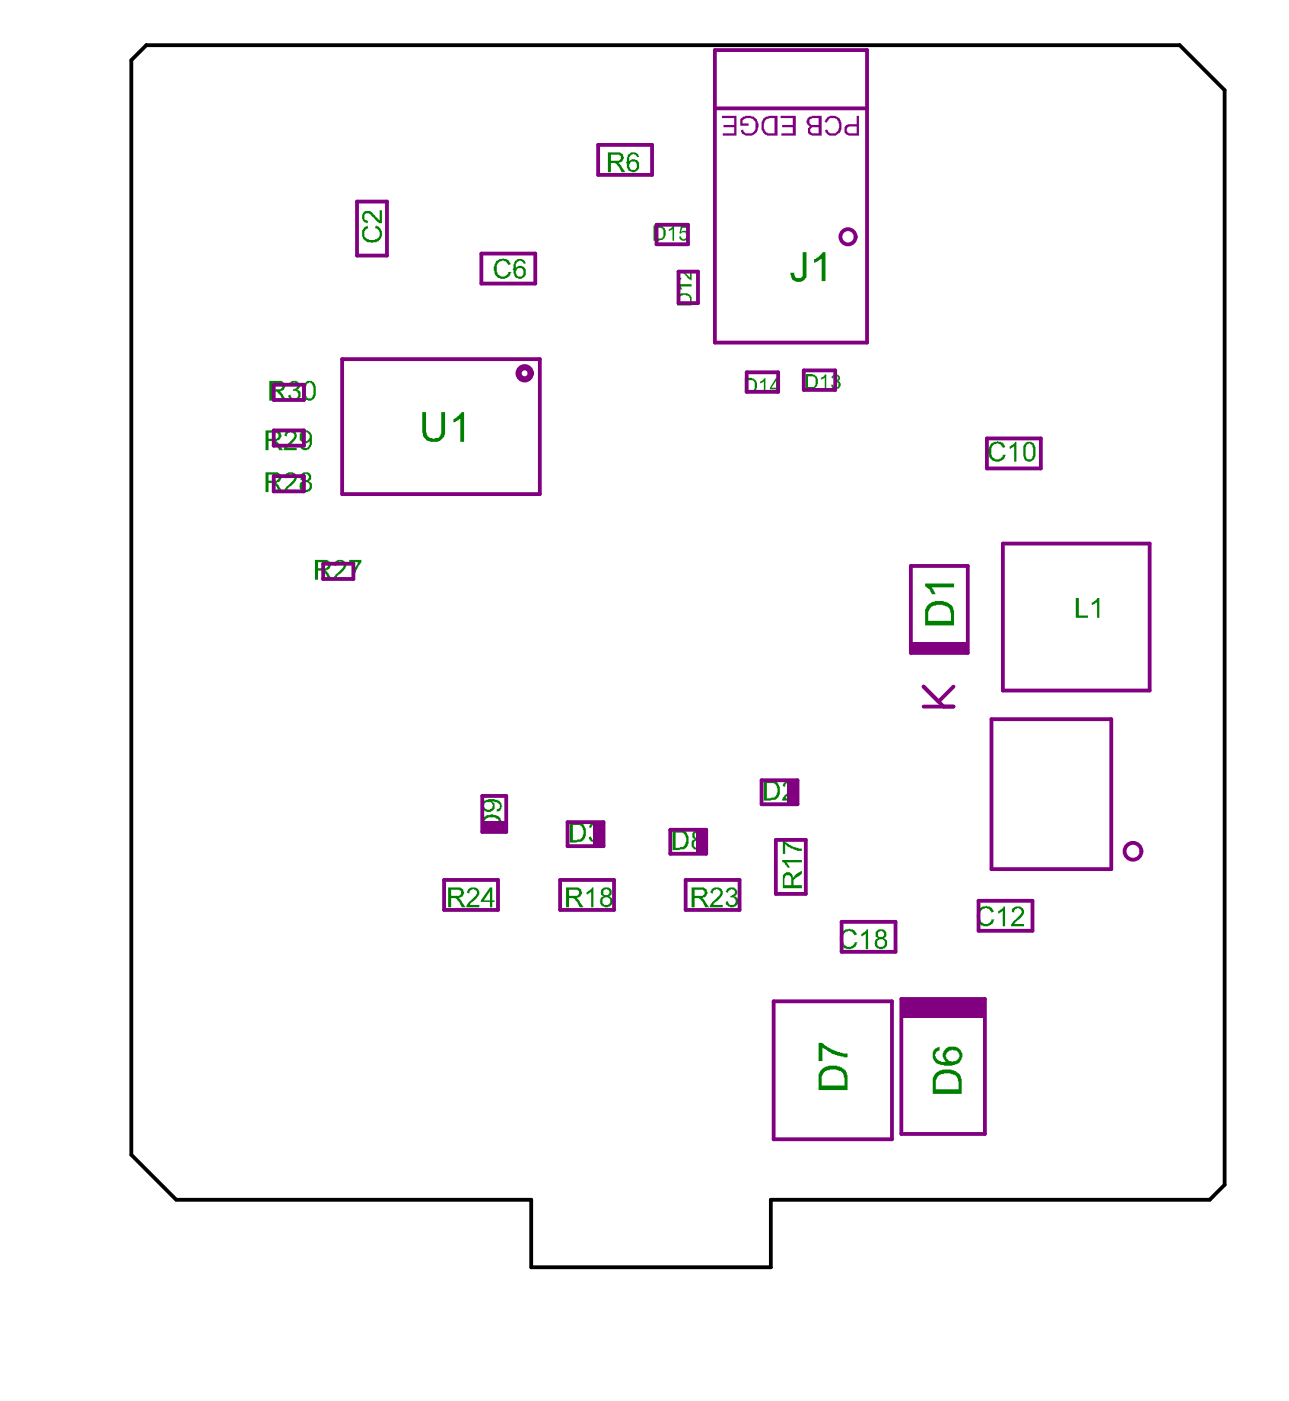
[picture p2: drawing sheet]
<svg xmlns="http://www.w3.org/2000/svg" width="143mm" height="155mm" viewBox="0 0 143 155" stroke-linecap="round" stroke-linejoin="round" font-family="sans-serif">
<path d="M16.2 5h114.6l4.9 5v121.3l-1.6 1.6h-48.7v7.5h-26.5v-7.5h-39.4l-4.9-5v-121.2z" fill="none" stroke="#000" stroke-width=".42"/>
<g fill="#008000">
<path d="M87 86.6a.73 .73 0 0 1 .8 0 .73 .73 0 0 1 .3 .8h-.1l-.1 .3-.4 .3-.4 .3v.1h1v.3h-1.4a.66 .66 0 0 1 .3-.6l.5-.5a.68 .68 0 0 0 .4-.7l-.2-.1-.3-.1v.1h-.2l-.2 .1v.3l-.2-.1v-.2z"/>
<path d="M79 98.4a.72 .72 0 0 1 .8 0 .72 .72 0 0 1 .3 .7l-.4 .6-.6 .4v.2h1v.2h-1.4a.66 .66 0 0 1 .3-.6l.4-.4a.78 .78 0 0 0 .5-.8l-.2-.1-.3-.1v.1h-.2l-.2 .1v.3l-.2-.1v-.3z"/>
<path d="M80.7 98.4l.2-.1a.61 .61 0 0 1 .6 .2 .61 .61 0 0 1 .1 .7l-.2 .1a.54 .54 0 0 1 .4 .4 .54 .54 0 0 1-.2 .6 .66 .66 0 0 1-.6 .2 .66 .66 0 0 1-.5-.5v-.1l.2-.1a.34 .34 0 0 0 .4 .5 .43 .43 0 0 0 .4-.5 .43 .43 0 0 0-.5-.4v-.1h.1v-.1a.32 .32 0 0 0 .4-.5l-.1-.1-.3-.1-.1 .1a.3 .3 0 0 0-.3 .3l-.2-.1z"/>
<path d="M74.2 25.3h.2l.3-.3v1.7h-.2v-1.3l-.2 .1v.1h-.2z"/>
<path d="M75.5 25.1h.7v.1h-.6l-.1 .5 .1-.1a.38 .38 0 0 1 .5 .1 .36 .36 0 0 1 .1 .6v.1a.5 .5 0 0 1-.5 .3 .5 .5 0 0 1-.4-.4h-.1l.3-.1a.32 .32 0 0 0 .4 .3l.2-.2a.34 .34 0 0 0 0-.4 .34 .34 0 0 0-.4-.2h-.1l-.1 .2-.2-.1z"/>
<path d="M52 98.4a.72 .72 0 0 1 .8 0 .72 .72 0 0 1 .3 .7l-.3 .5-.7 .5v.2h1v.2h-1.4a.66 .66 0 0 1 .3-.6l.5-.4a.78 .78 0 0 0 .4-.8l-.2-.1h-.2v-.1h-.1v.1h-.2l-.2 .1v.3l-.2-.1 .1-.3z"/>
<path d="M31.8 52.4a.72 .72 0 0 1 .7 0 .72 .72 0 0 1 .4 .7l-.5 .7-.5 .3v.2h1v.2h-1.4a.66 .66 0 0 1 .3-.6l.4-.4a.78 .78 0 0 0 .4-.7l-.1-.2-.4-.1v.1h-.1l-.2 .2v.2l-.3-.1 .1-.3z"/>
<path d="M31.8 47.8a.72 .72 0 0 1 .7 0 .72 .72 0 0 1 .4 .6l-.6 .8-.4 .3v.1h1v.3h-1.4a.66 .66 0 0 1 .3-.6l.4-.4a.78 .78 0 0 0 .4-.8l-.1-.2h-.4h-.1l-.2 .2v.3l-.3-.1 .1-.4z"/>
<path d="M90.7 115.5h.5a3.1 3.1 0 0 0 1.2 .9l1 .3h.5v.4h-.4l-1.2-.3-.3-.2h-.2v-.1l-.6-.5v1.6h-.5z"/>
<path d="M86.7 95.3h2.2v.2h-1.7l.3 .5v.1h-.2l-.1-.2-.5-.4z"/>
<path d="M86.8 93.2h.1l.3 .2 .2 .1v.1h.2v.1l.4 .2 .5 .1h.4v.3h-.5l-.7-.3-.2-.1h-.1l-.4-.4v1.1h-.2z"/>
<path d="M65.5 91.2h.1a.61 .61 0 0 1 .7 .1 .61 .61 0 0 1 .2 .6l-.2 .2 .2 .1a.43 .43 0 0 1 .1 .6 .69 .69 0 0 1-.7 .5 .69 .69 0 0 1-.6-.5l.2-.1a.43 .43 0 0 0 .6 .4 .43 .43 0 0 0 .1-.8l-.1-.1h-.3v-.1h.1v-.1a.33 .33 0 0 0 .4-.4 .33 .33 0 0 0-.5-.2l-.2 .1-.1 .2h-.2z"/>
<path d="M32.2 42.3l.2-.1a.65 .65 0 0 1 .8 .8l-.2 .1 .1 .2a.43 .43 0 0 1 .2 .6 .69 .69 0 0 1-.7 .5 .69 .69 0 0 1-.6-.6l.2-.1a.34 .34 0 0 0 .4 .4 .4 .4 0 0 0 .4-.2 .4 .4 0 0 0 0-.4l-.2-.2h-.3v-.2h.1v-.1a.33 .33 0 0 0 .4-.4 .33 .33 0 0 0-.5-.1h-.2l-.1 .3-.2-.1z"/>
<path d="M119.2 66.3h.4v1.9h1v.2h-1.4z"/>
<path d="M121 66.8l.5-.3 .1-.2h.3v2.1h-.3v-1.7v.1h-.2l-.2 .2h-.2z"/>
<path d="M108.6 100.6l.3-.1v-.1h.3l.1-.1 .1 .1h.3v.1l.3 .1v.3h.1v.1l-.2 .1-.2-.3h-.1a.4 .4 0 0 0-.6-.1 .97 .97 0 0 0-.3 1.3 .63 .63 0 0 0 .7 .4 .63 .63 0 0 0 .5-.5h.3l-.1 .1a.58 .58 0 0 1-.6 .5v.1h-.1a.82 .82 0 0 1-.9-.3 1.36 1.36 0 0 1 .1-1.7z"/>
<path d="M110.6 100.9a.87 .87 0 0 0 .6-.5h.2v2.2h-.3v-1.7l-.3 .3h-.2z"/>
<path d="M112.2 100.6a.85 .85 0 0 1 1.3 .3 .81 .81 0 0 1-.4 .8l-.7 .7h1.1v.2h-1.4v-.2h.1l.1-.4 .8-.7a.31 .31 0 0 0 .1-.4 .31 .31 0 0 0-.3-.2v-.1l-.3 .1-.2 .2v.2l-.2-.1z"/>
<path d="M102.5 64.7h3.2v.4h-2.5h.1l.4 .7h-.4l-.1-.1a.64 .64 0 0 0-.4-.5l-.3-.2z"/>
<path d="M91.1 41.8h.1l.4-.4v1.7h-.2v-1.2h-.2v.1h-.2z"/>
<path d="M92.3 41.5l.2-.1h.3v.1a.32 .32 0 0 1 .3 .4l-.3 .3a.45 .45 0 0 1 .4 .5 .51 .51 0 0 1-.5 .4 .51 .51 0 0 1-.5-.4l-.1-.1h.2a.32 .32 0 0 0 .5 .4v-.1a.31 .31 0 0 0 .1-.4 .31 .31 0 0 0-.3-.2h-.1v-.2a.28 .28 0 0 0 .3-.1 .28 .28 0 0 0 0-.3 .24 .24 0 0 0-.2-.1 .24 .24 0 0 0-.2 .2h-.1v.1h-.1v-.2z"/>
<path d="M65 98.8a.87 .87 0 0 0 .6-.5h.2v2.2h-.3v-1.8l-.3 .4h-.2z"/>
<path d="M84.3 42.2h.2l.3-.3v1.7h-.1v-1.3l-.3 .1v.1h-.2z"/>
<path d="M93.4 103.1h.3v-.1h.3l.1-.1 .1 .1h.3v.1h.3l.1 .3h.1v.2h-.3l-.2-.3h-.1a.4 .4 0 0 0-.5-.1 .97 .97 0 0 0-.4 1.3v.1a.63 .63 0 0 0 .7 .3 .63 .63 0 0 0 .5-.5h.3v.1a.58 .58 0 0 1-.6 .6v.1h-.2a.82 .82 0 0 1-.8-.4 1.36 1.36 0 0 1 0-1.7z"/>
<path d="M95.5 103.5a.87 .87 0 0 0 .6-.5h.1v2.2h-.2v-1.8l-.4 .3h-.1z"/>
<path d="M89 27.9h.4v2.3a.88 .88 0 0 1-.4 .9 .88 .88 0 0 1-1 0l-.3-.3-.1-.6h.4a.51 .51 0 0 0 .3 .6 .51 .51 0 0 0 .6-.1l.1-.1z"/>
<path d="M90.2 28.7h.2l.3-.2 .5-.6h.3v3.2h-.4v-2.5v.1l-.8 .4h-.1z"/>
<path d="M37.3 62.1a.72 .72 0 0 1 .7 0 .72 .72 0 0 1 .4 .7l-.5 .7-.5 .3v.2h1v.2h-1.5a.66 .66 0 0 1 .4-.6l.4-.4a.78 .78 0 0 0 .4-.7l-.2-.2-.3-.1v.1h-.2l-.1 .2v.2l-.3-.1v-.1z"/>
<path d="M38.7 62h1.4v.3l-.2 .2a2.31 2.31 0 0 0-.6 1.6v.1h-.3v-.6h.1l.1-.5 .5-.8h-1z"/>
<path d="M40.4 25.2l.3-.2 .1 .3a.43 .43 0 0 0-.4 .5l-.1 .1h.1v.3a1.02 1.02 0 0 0 1.6 .1l.1-.1a.77 .77 0 0 0-.5-1l.1-.2 .1 .1a.58 .58 0 0 1 .4 .5l.1 .1a.98 .98 0 0 1-.5 1.1h-.1h-.2a1.05 1.05 0 0 1-1.3-.5 1.08 1.08 0 0 1 .2-1.1z"/>
<path d="M40.3 23.5l.3-.1a.6 .6 0 0 1 .7 .2l.8 .8v-1.1h.2v1.4h-.3l-.8-.8a.42 .42 0 0 0-.7-.2 .42 .42 0 0 0 .1 .7l.2 .1-.1 .2h-.1a.7 .7 0 0 1-.4-1z"/>
<path d="M55.1 28.9l.2-.1v-.1h.4v-.1l.1 .1h.4v.1l.2 .1 .1 .2h.1v.2l-.3 .1-.1-.4h-.1a.4 .4 0 0 0-.6 0 .97 .97 0 0 0-.3 1.2v.1a.63 .63 0 0 0 .6 .3 .63 .63 0 0 0 .5-.5h.4l-.1 .1a.58 .58 0 0 1-.6 .6v.1h-.2a.82 .82 0 0 1-.8-.3 1.36 1.36 0 0 1 .1-1.7z"/>
<path d="M75.1 31.5h1.6v.2h-1.3h.1l.1 .4h-.2l-.1-.3-.2-.1z"/>
<path d="M75.1 30h.2a.38 .38 0 0 1 .5 .1l.7 .6v-.7h.2v1.1l-.3-.1-.8-.9a.32 .32 0 0 0-.4 .5l.2 .2h.2l-.1 .2a.46 .46 0 0 1-.4-.6z"/>
<path d="M46.8 45.7h.4v2.1a.79 .79 0 0 0 1.1 .7 .3 .3 0 0 0 .4-.2 .55 .55 0 0 0 .2-.6v-2h.4v2a.89 .89 0 0 1-.3 .9 1.36 1.36 0 0 1-1.7 .2l-.4-.4v-.4l-.1-.1z"/>
<path d="M50.3 46.4l.6-.3 .3-.4h.2v3.3h-.4v-2.7v.1l-.7 .4z"/>
<path d="M109.9 49.1l.2-.1h.4l.1-.1v.1h.4l.2 .1 .1 .3h.1v.1l-.3 .1-.1-.3h-.1a.4 .4 0 0 0-.6-.1 .97 .97 0 0 0-.3 1.3v.1a.63 .63 0 0 0 .6 .3 .63 .63 0 0 0 .5-.5h.4l-.1 .1a.58 .58 0 0 1-.6 .6h-.2a.82 .82 0 0 1-.8-.3 1.36 1.36 0 0 1 .1-1.7z"/>
<path d="M111.9 49.5a.87 .87 0 0 0 .6-.5h.2v2.1h-.3v-1.7l-.3 .3h-.2z"/>
<path d="M84.7 86.5h.8a.85 .85 0 0 1 .9 .9 1.19 1.19 0 0 1-.5 1.2l-1.2 .1zM85 86.8v1.6h.8a.97 .97 0 0 0 0-1.6z"/>
<path d="M76.7 98.3h.9a.55 .55 0 0 1 .6 .2l.1 .1a.66 .66 0 0 1-.5 .9l.2 .1 .6 .9h-.4l-.3-.6-.1-.1a.45 .45 0 0 0-.6-.3h-.2v1h-.3zM77 98.6v.7h.7a.35 .35 0 0 0 .4-.4 .35 .35 0 0 0-.4-.3z"/>
<path d="M72.4 25h.8l.3 .1v.1a.79 .79 0 0 1 .2 1.1l-.2 .3-1.1 .1zM72.7 25.2v1.2h.5a.35 .35 0 0 0 .3-.5 .49 .49 0 0 0-.5-.7z"/>
<path d="M49.7 98.3h.9a.55 .55 0 0 1 .6 .2l.2 .1a.66 .66 0 0 1-.6 .9l.2 .1 .6 .9h-.4l-.3-.6-.1-.1a.45 .45 0 0 0-.5-.3h-.3v1h-.3zM50 98.6v.7h.7a.35 .35 0 0 0 .4-.4 .35 .35 0 0 0-.4-.3z"/>
<path d="M54.3 98.3h.3v1.5h.2v.1h-.2v.6h-.3v-.6h-1v-.1zM54.3 98.7l-.7 1.1h.7z"/>
<path d="M29.4 52.3h1a.55 .55 0 0 1 .5 .2l.2 .1a.66 .66 0 0 1-.6 .9l.3 .1 .6 .9h-.5l-.2-.6-.2-.1a.45 .45 0 0 0-.5-.3h-.2v1h-.4zM29.8 52.6v.7h.6a.35 .35 0 0 0 .5-.4 .35 .35 0 0 0-.5-.3z"/>
<path d="M33.5 52.4h.1a.6 .6 0 0 1 .6 0 .6 .6 0 0 1 .3 .6l-.3 .3a.63 .63 0 0 1 .2 1.1 .73 .73 0 0 1-1.1-.2h-.1v-.3l-.1-.1h.1a.45 .45 0 0 1 .4-.5l-.3-.1v-.3l-.1-.1h.1v-.2zM33.6 52.6v.1a.34 .34 0 0 0 .2 .5 .34 .34 0 0 0 .4-.4l-.2-.3zM33.6 53.5l-.1 .2a.38 .38 0 0 0 .1 .5v.1a.51 .51 0 0 0 .7-.6 .52 .52 0 0 0-.7-.2z"/>
<path d="M29.4 47.7h1a.55 .55 0 0 1 .5 .2h.2a.66 .66 0 0 1-.6 1l.3 .1 .6 .9h-.5l-.2-.6-.2-.1a.45 .45 0 0 0-.5-.3h-.2v1h-.4zM29.8 47.9v.7h.6a.35 .35 0 0 0 .5-.3 .35 .35 0 0 0-.5-.4z"/>
<path d="M33.5 47.8l.1-.1a.8 .8 0 0 1 1 1v.6h-.1a.66 .66 0 0 1-1.1 .4l-.2-.2v-.1l.3-.1a.34 .34 0 0 0 .1 .3 .34 .34 0 0 0 .4 0l.3-.3v-.5a.52 .52 0 0 1-.4 .3 .52 .52 0 0 1-.5-.2 .43 .43 0 0 1-.2-.6v-.3zM33.6 48l-.1 .2a.45 .45 0 0 0 .3 .7 .45 .45 0 0 0 .5-.5v-.2l-.1-.3h-.2h-.2z"/>
<path d="M91.2 118.3a2.06 2.06 0 0 1 2.5 .3l.2 .2v.3v1.7h-3.2v-1.3a1.4 1.4 0 0 1 .5-1.2zM91.5 118.7h-.1a.99 .99 0 0 0-.3 .9v.7h2.5v-.9l-.1-.1a.72 .72 0 0 0-.7-.7l-.1-.1h-.7z"/>
<path d="M87.1 96.6h.1a.42 .42 0 0 1 .6 .4h.1v.2h.1l.3-.4 .6-.3v.3l-.9 .7v.6h.9v.3h-2.1v-1a.53 .53 0 0 1 .3-.7zM87.1 97l-.2 .3v.8h.8v-.7a.34 .34 0 0 0-.4-.4z"/>
<path d="M63.2 91.2h.8a.85 .85 0 0 1 .9 .8v.1a1.19 1.19 0 0 1-.5 1.2h-1.2zM63.5 91.4v1.7l.8-.1a.97 .97 0 0 0 0-1.6z"/>
<path d="M53.8 90.4l.4-.1a1.35 1.35 0 0 1 1.2 .3 .55 .55 0 0 1 .2 .6v.9h-2.1v-.9a.53 .53 0 0 1 .3-.7zM54 90.6a.6 .6 0 0 0-.3 .7v.4h1.6v-.4a.6 .6 0 0 0-.4-.7h-.8z"/>
<path d="M53.7 88.7a2.06 2.06 0 0 1 1.5-.1v.1h.1l.3 .3v.2l.1 .1-.1 .2a.42 .42 0 0 1-.4 .4l-.1 .1v-.4a.31 .31 0 0 0 .3-.2 .31 .31 0 0 0-.2-.4l-.1-.1h-.3v-.1h-.2v.1a.51 .51 0 0 1 .2 .6 .44 .44 0 0 1-.4 .4l-.1 .1a.55 .55 0 0 1-.6-.2l-.2-.2v-.2h-.1l.1-.4zM53.7 89a.46 .46 0 0 0 .2 .7 .46 .46 0 0 0 .6-.2 .46 .46 0 0 0-.1-.6h-.5z"/>
<path d="M29.9 42.2h.9a.55 .55 0 0 1 .6 .2l.1 .1a.66 .66 0 0 1-.6 .9l.3 .1 .6 .9h-.4l-.3-.6-.2-.1a.45 .45 0 0 0-.5-.3h-.2v1h-.3zM30.2 42.5v.6h.7a.35 .35 0 0 0 .4-.3 .35 .35 0 0 0-.4-.3z"/>
<path d="M33.9 42.3l.3-.1a.55 .55 0 0 1 .5 .2h.1v.1a.63 .63 0 0 1 .2 .7v.1a.91 .91 0 0 1-.6 1.1h-.2l-.1-.1a.32 .32 0 0 1-.4-.4l-.1-.1v-.8a.6 .6 0 0 1 .3-.6zM34.1 42.5a2.44 2.44 0 0 0-.1 1.6h.2a.34 .34 0 0 0 .3 0 .34 .34 0 0 0 .2-.3 1.62 1.62 0 0 0-.1-1.3l-.2-.1z"/>
<path d="M103.1 66.8a2.06 2.06 0 0 1 2.4 .3l.2 .3v.2v1.7h-3.2v-1.3a1.4 1.4 0 0 1 .6-1.2zM103.3 67.2l-.1 .1a.99 .99 0 0 0-.3 .8v.7h2.5v-.9l-.1-.1a.72 .72 0 0 0-.7-.7l-.1-.1h-.7z"/>
<path d="M89.3 41.4h.8l.2 .1v.1a.79 .79 0 0 1 .3 1.1l-.3 .3-1 .1zM89.6 41.7v1.2h.5a.35 .35 0 0 0 .3-.5 .49 .49 0 0 0-.5-.7z"/>
<path d="M62.7 98.3h1a.55 .55 0 0 1 .6 .2l.1 .1a.66 .66 0 0 1-.6 .9l.3 .1 .6 .9h-.4l-.3-.6-.2-.1a.45 .45 0 0 0-.5-.3h-.2v1h-.4zM63.1 98.6v.7h.7a.35 .35 0 0 0 .4-.4 .35 .35 0 0 0-.4-.3z"/>
<path d="M66.8 98.4h.1a.6 .6 0 0 1 .6 0 .6 .6 0 0 1 .3 .6l-.3 .3a.63 .63 0 0 1 .2 1 .73 .73 0 0 1-1.1-.1h-.1v-.3v-.1a.45 .45 0 0 1 .4-.5l-.3-.1v-.3l-.1-.1h.1v-.2zM67 98.6l-.1 .1a.34 .34 0 0 0 .2 .5 .34 .34 0 0 0 .4-.5l-.2-.2zM66.9 99.5l-.1 .2a.38 .38 0 0 0 .2 .5v.1a.51 .51 0 0 0 .6-.6 .52 .52 0 0 0-.7-.2z"/>
<path d="M74.5 92h.9a.85 .85 0 0 1 .9 .8v.1a1.19 1.19 0 0 1-.5 1.2l-1.3 .1zM74.9 92.2v1.7h.7a.97 .97 0 0 0 0-1.7z"/>
<path d="M76.9 92.1h.1a.6 .6 0 0 1 .7 0 .6 .6 0 0 1 .2 .6v.1l-.2 .1 .2 .3a.57 .57 0 0 1-.3 .9l-.1 .1a.55 .55 0 0 1-.6-.2l-.1-.1a.63 .63 0 0 1-.1-.6v-.2l.4-.1a.56 .56 0 0 1-.2-.9zM77 92.5a.35 .35 0 0 0 .7 0 .35 .35 0 0 0-.7 0zM77 93.2l-.1 .1a.38 .38 0 0 0 .2 .6h.1a.38 .38 0 0 0 .5-.1h.1a.51 .51 0 0 0-.6-.7z"/>
<path d="M82.6 41.9h.7h.3v.1a.79 .79 0 0 1 .2 1.1l-.2 .4-1 .1zM82.8 42.1v1.2h.5a.35 .35 0 0 0 .4-.5 .49 .49 0 0 0-.6-.7z"/>
<path d="M86 41.9h.2v1.1h.2v.1h-.2v.5h-.2v-.5h-.7v-.1zM86 42.2l-.5 .8h.5z"/>
<path d="M103.9 118.7a2.06 2.06 0 0 1 2.4 .3l.2 .3v.2h.1v1.7h-3.2v-1.3a1.4 1.4 0 0 1 .5-1.2zM104.1 119.1v.1a.99 .99 0 0 0-.4 .8v.7h2.6v-.9l-.1-.1a.72 .72 0 0 0-.8-.7l-.1-.1h-.6z"/>
<path d="M103.7 116.1l.4-.1v.4l-.2 .1-.2 .2a.33 .33 0 0 0 .1 .5l.2 .3 .3 .1v.1h.6a.93 .93 0 0 1-.3-1.2 .93 .93 0 0 1 1-.5 .55 .55 0 0 1 .6 .1 .98 .98 0 0 1 .4 1.2l-.2 .4a2.51 2.51 0 0 1-2.5 .1 1.08 1.08 0 0 1-.5-1.2zM105 116.6a.61 .61 0 0 0-.1 .6 .61 .61 0 0 0 .5 .4 .76 .76 0 0 0 .9-.4v-.1a.6 .6 0 0 0-.6-.7l-.2-.1v.1h-.3z"/>
<path d="M97.2 103.1h.1a.6 .6 0 0 1 .7-.1 .6 .6 0 0 1 .2 .6l-.2 .4a.63 .63 0 0 1 .2 1 .73 .73 0 0 1-1.1-.2h-.1v-.2l-.1-.1h.1a.45 .45 0 0 1 .3-.5v-.1a.39 .39 0 0 1-.2-.6zM97.4 103.2l-.1 .1a.34 .34 0 0 0 .3 .5 .32 .32 0 0 0 .4-.2 .32 .32 0 0 0-.2-.4l-.1-.1zM97.3 104.1l-.1 .2a.38 .38 0 0 0 .2 .5v.1a.51 .51 0 0 0 .7-.6 .52 .52 0 0 0-.8-.2z"/>
<path d="M67.4 16.9h.9a.55 .55 0 0 1 .6 .2h.2a.66 .66 0 0 1-.6 1h.2l.6 1h-.4l-.3-.6-.1-.1a.45 .45 0 0 0-.5-.3h-.3v1h-.3zM67.7 17.1v.7h.7a.35 .35 0 0 0 .4-.3 .35 .35 0 0 0-.4-.4z"/>
<path d="M69.7 17.1a.67 .67 0 0 1 1.1 .3h-.2a.45 .45 0 0 0-.6-.3l-.1 .1a.63 .63 0 0 0-.2 .7 .58 .58 0 0 1 1.1 .1v.1a.77 .77 0 0 1-.6 1 .76 .76 0 0 1-.7-1l-.1-.1zM70 17.9a.5 .5 0 0 0-.3 .5 .5 .5 0 0 0 .5 .4 .35 .35 0 0 0 .4-.5 .34 .34 0 0 0-.4-.4z"/>
<path d="M34.9 62h.9a.55 .55 0 0 1 .6 .2l.2 .1a.66 .66 0 0 1-.6 .9l.3 .1 .6 .9h-.5l-.2-.6h-.2a.45 .45 0 0 0-.5-.4h-.3v1h-.3zM35.2 62.3v.7h.7a.35 .35 0 0 0 .5-.4 .35 .35 0 0 0-.5-.3z"/>
<path d="M57.1 28.9h.1a.67 .67 0 0 1 1.1 .3h-.3a.45 .45 0 0 0-.6-.2h-.1a.63 .63 0 0 0-.1 .7l.1-.1a.62 .62 0 0 1 .7 0 .62 .62 0 0 1 .3 .7v.2l-.2 .1a.63 .63 0 0 1-1 0l-.3-.7 .1-.6zM57.4 29.7a.5 .5 0 0 0-.2 .5 .5 .5 0 0 0 .4 .4h.1a.35 .35 0 0 0 .3-.5 .34 .34 0 0 0-.4-.4z"/>
<path d="M75.2 32.7l.3-.2a1.09 1.09 0 0 1 1.1 .2l.1 .2v.9h-1.6v-.9zM75.5 32.7l-.3 .3v.6h1.3v-.4a.42 .42 0 0 0-.4-.5h-.1z"/>
<path d="M113.7 49h.2a.55 .55 0 0 1 .6 .1h.1v.2a.63 .63 0 0 1 .2 .7v.1a.91 .91 0 0 1-.6 1h-.3h-.1a.32 .32 0 0 1-.3-.5h-.1v-.8a.6 .6 0 0 1 .3-.7zM113.8 49.2a2.44 2.44 0 0 0 0 1.6 .4 .4 0 0 0 .4 .1 .4 .4 0 0 0 .2-.3l.1-.1v-.9l-.1-.1v-.2l-.2-.1v-.1z"/>
</g>
<g fill="none" stroke="#800080" stroke-width=".42">
<path d="M66.3 16.1h6v3.3h-6zM79.2 5.5h16.9v32.5h-16.9zM79.2 12h16.9M37.9 39.8h21.9v14.9h-21.9zM39.6 22.3h3.3v6h-3.3zM53.4 28.1h5.9v3.3h-5.9zM72.8 24.9h3.5v2.2h-3.5zM75.2 30.1h2.2v3.5h-2.2zM30.3 42.6h3.4v1.7h-3.4zM30.3 47.7h3.4v1.7h-3.4zM30.3 52.8h3.4v1.6h-3.4zM82.8 41.3h3.5v2.1h-3.5z"/>
<path d="M89.1 41h3.5v2.2h-3.5zM109.4 48.6h6v3.3h-6zM35.8 62.5h3.4v1.6h-3.4zM101 62.7h6.3v9.6h-6.3zM109.9 79.7h13.3v16.6h-13.3zM111.2 60.2h16.2v16.3h-16.2zM49.2 97.5h6v3.3h-6zM53.5 88.2h2.6v4h-2.6zM62.1 97.5h6v3.3h-6zM62.9 91.1h4v2.6h-4zM74.3 91.9h4v2.7h-4zM76 97.5h6v3.3h-6z"/>
<path d="M84.4 86.4h4v2.7h-4zM86 93.1h3.3v5.9h-3.3zM108.5 99.8h5.9v3.3h-5.9zM85.8 110.9h13.1v15.3h-13.1zM93.3 102.1h6v3.4h-6zM99.9 110.7h9.3v14.9h-9.3z"/>
</g>
<g fill="#800080">
<path d="M87.3 86.4h1.1v2.7h-1.1z" fill-rule="evenodd"/>
<path d="M77.1 91.9h1.2v2.7h-1.2z" fill-rule="evenodd"/>
<path d="M65.7 91.1h1.2v2.6h-1.2z" fill-rule="evenodd"/>
<path d="M53.5 91h2.6v1.2h-2.6z" fill-rule="evenodd"/>
<path d="M101 71.2h6.3v1.1h-6.3z" fill-rule="evenodd"/>
<path d="M99.9 110.7h9.3v2h-9.3z" fill-rule="evenodd"/>
</g>
<path d="M102.4 78.3h3.3M102.4 76.1l2.2 2.2M105.7 76.1l-1.7 1.6" fill="none" stroke="#800080" stroke-width=".42"/>
<g fill="#800080">
<path d="M91.7 13h.1a.99 .99 0 0 1 1 0 .99 .99 0 0 1 .5 1 .55 .55 0 0 1-.2 .6 .97 .97 0 0 1-1.3 .3l-.3-.2-.1-.3h.3h.1a.47 .47 0 0 0 .6 .4 .74 .74 0 0 0 .6-.8v-.3h-.1a.66 .66 0 0 0-.9-.6l-.2 .2-.1 .3-.3-.1z"/>
<path d="M86.5 12.8h1.7v2.2h-1.6v-.2h1.3v-.7h-1.2v-.3h1.2v-.7h-1.4z"/>
<path d="M82.1 13.1l.2-.1a1.25 1.25 0 0 1 1.6 .3v.1a.56 .56 0 0 1 .1 .8 .85 .85 0 0 1-.9 .8h-.3a.81 .81 0 0 1-.7-.5v-.1h.3a.6 .6 0 0 0 .8 .4 .81 .81 0 0 0 .5-1 .66 .66 0 0 0-.3-.6l-.2-.1h-.6v.1h-.1l-.2 .1v.4h.7v.2h-.9v-.7z"/>
<path d="M80 12.8h1.6v2.2h-1.5v-.2h1.3v-.7h-1.2v-.3h1.2v-.7h-1.4z"/>
<path d="M93.8 13.8h.1h1.1v-1h.2v2.2h-.9a.66 .66 0 0 1-.7-.9zM93.9 14.1a.43 .43 0 0 0 0 .5 .43 .43 0 0 0 .5 .2h.6v-.8h-.9z"/>
<path d="M89.7 12.9h.3v-.1h1.1v2.2h-1.1a.57 .57 0 0 1-.4-.9l.2-.1-.1-.1a.42 .42 0 0 1-.2-.6zM90 14.1v.1a.31 .31 0 0 0-.2 .3 .31 .31 0 0 0 .3 .3h.6v-.7zM89.8 13.2l-.1 .1a.38 .38 0 0 0 .2 .5h.8v-.7h-.7v.1z"/>
<path d="M84.8 13l.4-.1v-.1h1v2.2h-.9a.92 .92 0 0 1-.9-1.2v-.1a.66 .66 0 0 1 .4-.6zM85 13.2a1.15 1.15 0 0 0-.2 1.4l.3 .1v.1h.7v-1.7z"/>
</g>
<g fill="none" stroke="#800080" stroke-width=".42">
<circle cx="94" cy="26.2" r=".84"/>
<circle cx="125.6" cy="94.3" r=".93"/>
</g>
<circle cx="58.2" cy="41.4" r=".67" fill="none" stroke="#800080" stroke-width=".68"/>
</svg>
